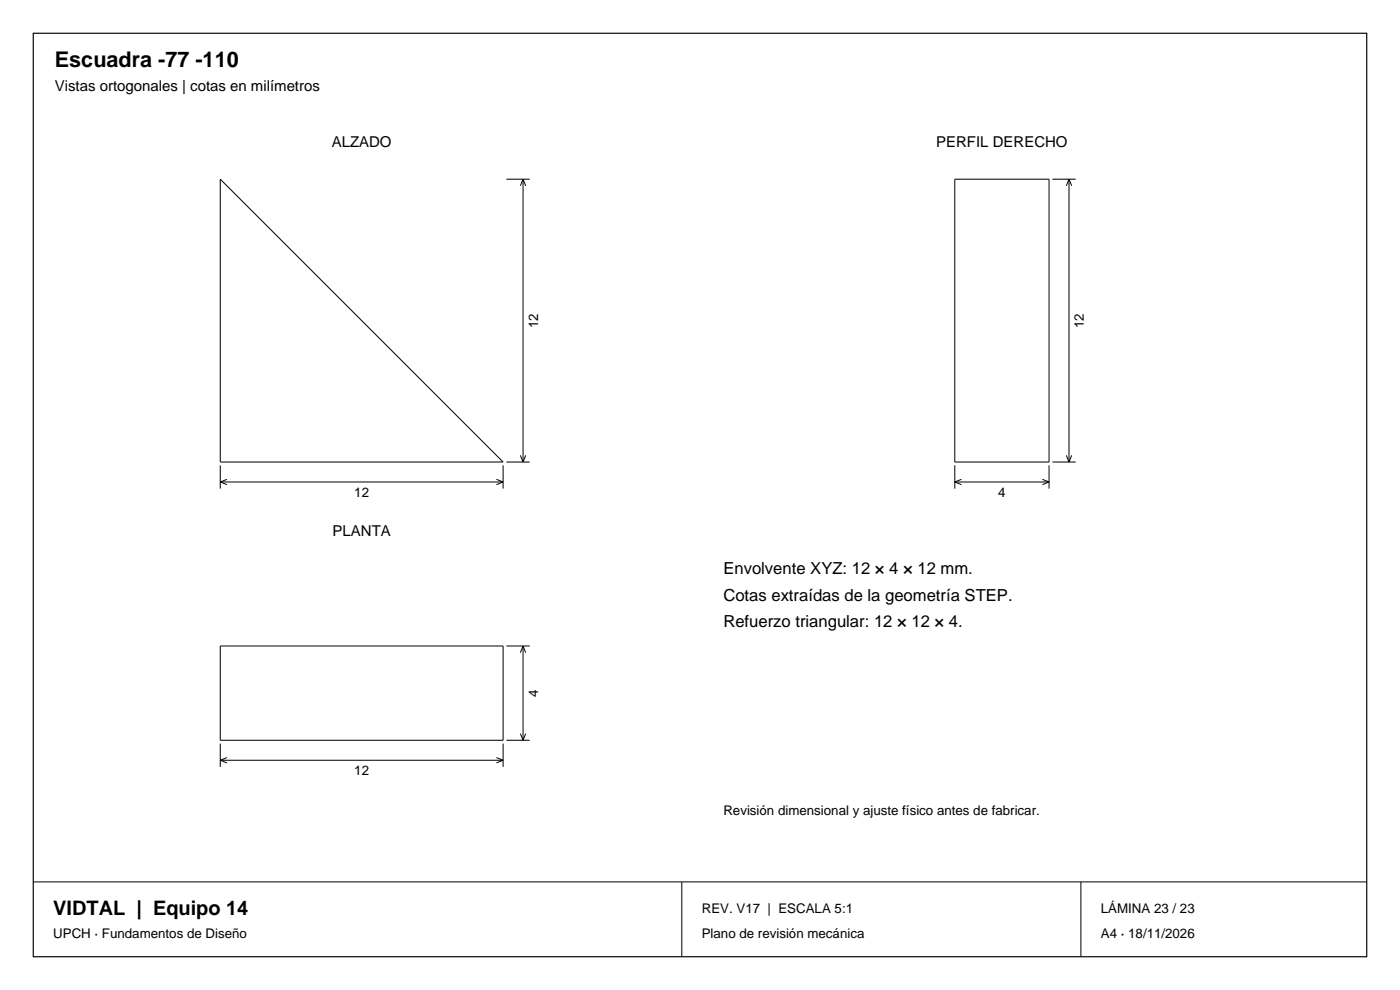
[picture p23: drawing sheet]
<svg xmlns="http://www.w3.org/2000/svg" width="297mm" height="210mm" viewBox="0 0 297 210" stroke-linecap="round" stroke-linejoin="round" font-family="sans-serif">
<defs><g id="words">
<text font-size="4.6" x="11.6" y="14.1">Escuadra -77 -110</text>
<text font-size="4.2" x="11.3" y="194.1">VIDTAL | Equipo 14</text>
<g font-size="3.5">
<text x="153.5" y="121.8">Envolvente XYZ: 12 × 4 × 12 mm.</text>
<text x="153.5" y="127.4">Cotas extraídas de la geometría STEP.</text>
<text x="153.5" y="133.1">Refuerzo triangular: 12 × 12 × 4.</text>
</g>
<g font-size="3.2">
<text x="11.6" y="19.4">Vistas ortogonales | cotas en milímetros</text>
<text x="70.4" y="31.1">ALZADO</text>
<text x="198.6" y="31.1">PERFIL DERECHO</text>
<text x="70.6" y="113.7">PLANTA</text>
</g>
<g font-size="2.8">
<text x="114.1" y="69.6" transform="rotate(-90 114.1 69.6)">12</text>
<text x="230" y="69.6" transform="rotate(-90 230 69.6)">12</text>
<text x="75.2" y="105.4">12</text>
<text x="211.8" y="105.4">4</text>
<text x="114.1" y="147.8" transform="rotate(-90 114.1 147.8)">4</text>
<text x="75.2" y="164.4">12</text>
<text x="153.5" y="173">Revisión dimensional y ajuste físico antes de fabricar.</text>
<text x="148.9" y="193.8">REV. V17 | ESCALA 5:1</text>
<text x="233.5" y="193.8">LÁMINA 23 / 23</text>
<text x="11.3" y="199.1">UPCH · Fundamentos de Diseño</text>
<text x="148.9" y="199.1">Plano de revisión mecánica</text>
<text x="233.5" y="199.1">A4 · 18/11/2026</text>
</g>
</g></defs>
<path d="M7.1 7.1h282.8v195.8h-282.8z" fill="none" stroke="#000" stroke-width=".25"/>
<g fill="none" stroke="#000" stroke-width=".21">
<path d="M46.7 38l60 60h-60zM107.4 38h5M111 38v60M111 38l.5 1.4M111 38l-.6 1.4M202.5 38h20v60h-20zM223.3 38h4.9M226.8 38v60M226.8 38l.5 1.4M226.8 38l-.6 1.4M46.7 98.7v5M106.7 98.7v5"/>
<path d="M107.4 98h5M110.4 96.6l.6 1.4M111.5 96.6l-.5 1.4M202.5 98.7v5M222.5 98.7v5M223.3 98h4.9M226.2 96.6l.6 1.4M227.3 96.6l-.5 1.4M46.7 102.2h60M46.7 102.2l1.4 .6M48.1 101.7l-1.4 .5M105.3 101.7l1.4 .5"/>
<path d="M106.7 102.2l-1.4 .6M202.5 102.2h20M202.5 102.2l1.5 .6M204 101.7l-1.5 .5M221.1 101.7l1.4 .5M222.5 102.2l-1.4 .6M46.7 137h60v20h-60zM107.4 137h5M111 137v20M111 137l.5 1.4M111 137l-.6 1.4M46.7 157.7v5"/>
<path d="M106.7 157.7v5M107.4 157h5M110.4 155.6l.6 1.4M111.5 155.6l-.5 1.4M46.7 161.3h60M46.7 161.3l1.4 .5M48.1 160.7l-1.4 .6M105.3 160.7l1.4 .6M106.7 161.3l-1.4 .5M7.1 187.1h282.8M144.6 187.1v15.8M229.3 187.1v15.8"/>
</g>
<use href="#words"/>
</svg>
